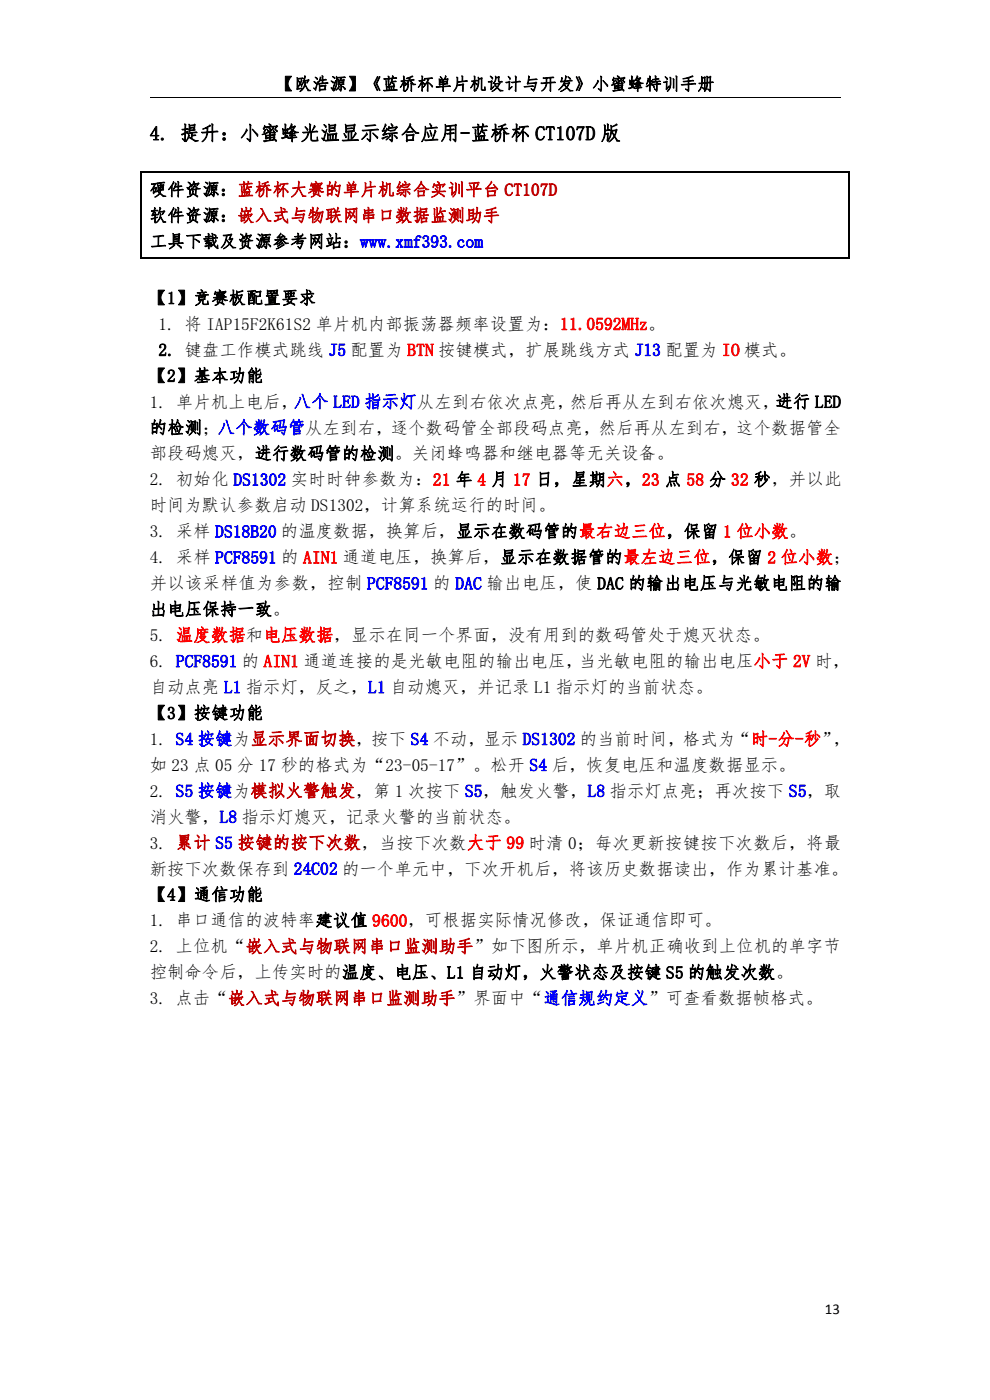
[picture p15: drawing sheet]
<svg xmlns="http://www.w3.org/2000/svg" width="210mm" height="297mm" viewBox="0 0 210 297" stroke-linecap="round" stroke-linejoin="round" font-family="sans-serif">
<defs><g id="words">
<text font-size="4.2" x="31.7" y="29.7">4. 提升：小蜜蜂光温显示综合应用-蓝桥杯 CT107D 版</text>
<g font-size="3.7">
<text x="58.7" y="19.1">【欧浩源】《蓝桥杯单片机设计与开发》小蜜蜂特训手册</text>
<text x="31.7" y="41.5">硬件资源：蓝桥杯大赛的单片机综合实训平台 CT107D</text>
<text x="31.7" y="47">软件资源：嵌入式与物联网串口数据监测助手</text>
<text x="31.7" y="52.5">工具下载及资源参考网站：www.xmf393.com</text>
<text x="31.7" y="64.4">【1】竞赛板配置要求</text>
<text x="33.6" y="70">1. 将 IAP15F2K61S2 单片机内部振荡器频率设置为：11.0592MHz。</text>
<text x="33.6" y="75.5">2. 键盘工作模式跳线 J5 配置为 BTN 按键模式，扩展跳线方式 J13 配置为 IO 模式。</text>
<text x="31.7" y="81">【2】基本功能</text>
<text x="31.7" y="86.5">1. 单片机上电后，八个 LED 指示灯从左到右依次点亮，然后再从左到右依次熄灭，进行 LED</text>
<text x="31.7" y="92">的检测；八个数码管从左到右，逐个数码管全部段码点亮，然后再从左到右，这个数据管全</text>
<text x="31.7" y="97.5">部段码熄灭，进行数码管的检测。关闭蜂鸣器和继电器等无关设备。</text>
<text x="31.7" y="103">2. 初始化 DS1302 实时时钟参数为：21 年 4 月 17 日，星期六，23 点 58 分 32 秒，并以此</text>
<text x="31.7" y="108.5">时间为默认参数启动 DS1302，计算系统运行的时间。</text>
<text x="31.7" y="114">3. 采样 DS18B20 的温度数据，换算后，显示在数码管的最右边三位，保留 1 位小数。</text>
<text x="31.7" y="119.5">4. 采样 PCF8591 的 AIN1 通道电压，换算后，显示在数据管的最左边三位，保留 2 位小数；</text>
<text x="31.7" y="125">并以该采样值为参数，控制 PCF8591 的 DAC 输出电压，使 DAC 的输出电压与光敏电阻的输</text>
<text x="31.7" y="130.5">出电压保持一致。</text>
<text x="31.7" y="136">5. 温度数据和电压数据，显示在同一个界面，没有用到的数码管处于熄灭状态。</text>
<text x="31.7" y="141.5">6. PCF8591 的 AIN1 通道连接的是光敏电阻的输出电压，当光敏电阻的输出电压小于 2V 时，</text>
<text x="31.7" y="147">自动点亮 L1 指示灯，反之，L1 自动熄灭，并记录 L1 指示灯的当前状态。</text>
<text x="31.7" y="152.5">【3】按键功能</text>
<text x="31.7" y="158">1. S4 按键为显示界面切换，按下 S4 不动，显示 DS1302 的当前时间，格式为“时-分-秒”，</text>
<text x="31.7" y="163.5">如 23 点 05 分 17 秒的格式为“23-05-17”。松开 S4 后，恢复电压和温度数据显示。</text>
<text x="31.7" y="169">2. S5 按键为模拟火警触发，第 1 次按下 S5，触发火警，L8 指示灯点亮；再次按下 S5，取</text>
<text x="31.7" y="174.5">消火警，L8 指示灯熄灭，记录火警的当前状态。</text>
<text x="31.7" y="180">3. 累计 S5 按键的按下次数，当按下次数大于 99 时清 0；每次更新按键按下次数后，将最</text>
<text x="31.7" y="185.5">新按下次数保存到 24C02 的一个单元中，下次开机后，将该历史数据读出，作为累计基准。</text>
<text x="31.7" y="191">【4】通信功能</text>
<text x="31.7" y="196.5">1. 串口通信的波特率建议值 9600，可根据实际情况修改，保证通信即可。</text>
<text x="31.7" y="202">2. 上位机“嵌入式与物联网串口监测助手”如下图所示，单片机正确收到上位机的单字节</text>
<text x="31.7" y="207.5">控制命令后，上传实时的温度、电压、L1 自动灯，火警状态及按键 S5 的触发次数。</text>
<text x="31.7" y="213">3. 点击“嵌入式与物联网串口监测助手”界面中“通信规约定义”可查看数据帧格式。</text>
</g>
<text font-size="3.2" x="175" y="278.7">13</text>
</g></defs>
<path d="M31.7 20.6h146.6" fill="none" stroke="#000" stroke-width=".21"/>
<path d="M29.7 36.5h150.6M29.8 36.4v18.4M180.1 36.7v18.1M29.7 54.7h150.6" fill="none" stroke="#000" stroke-width=".25"/>
<use href="#words"/>
</svg>
